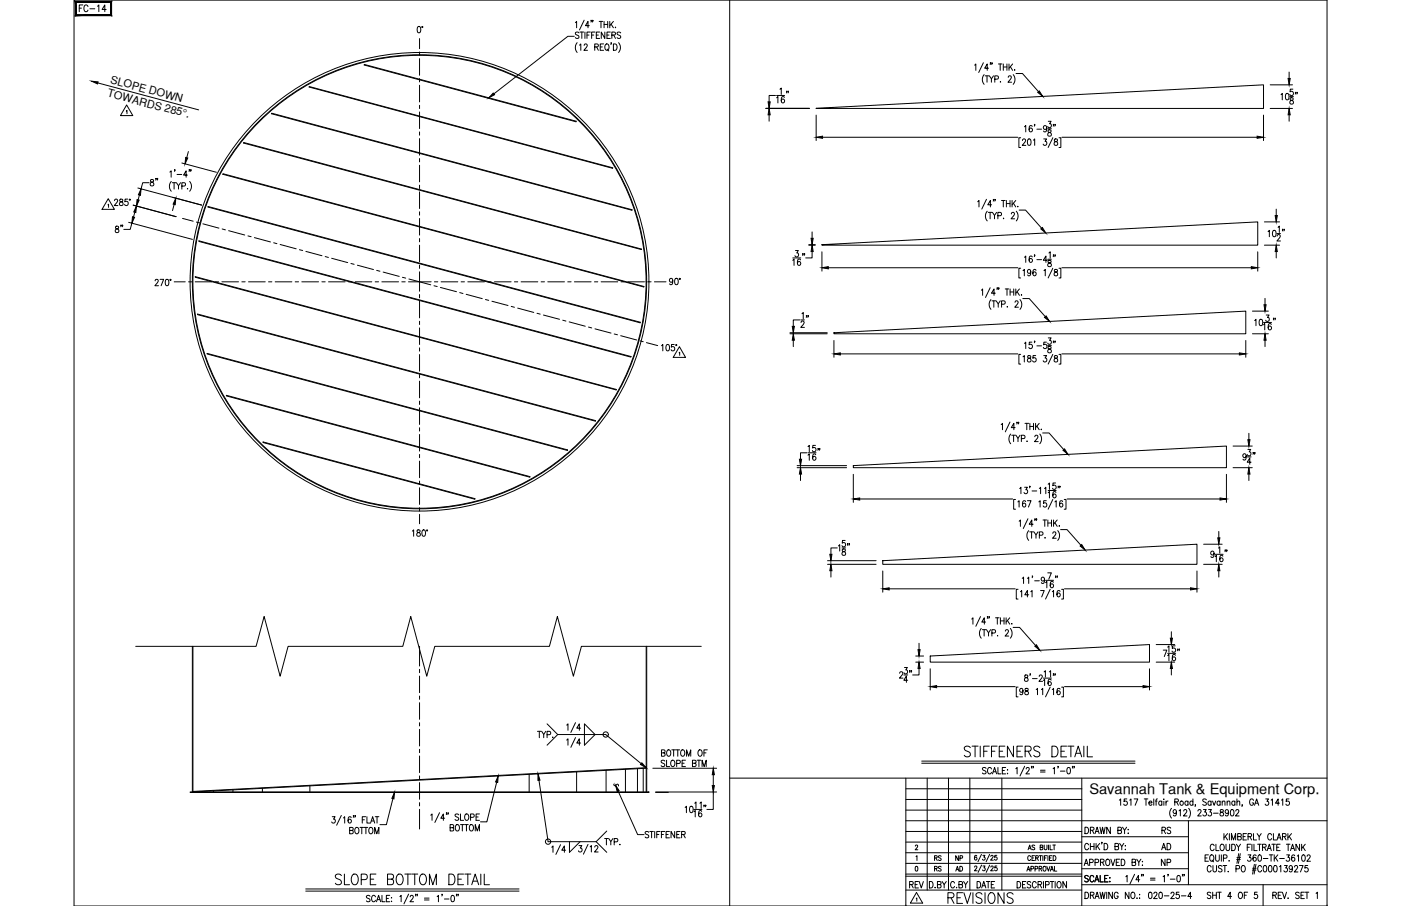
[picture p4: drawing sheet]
<svg xmlns="http://www.w3.org/2000/svg" width="432mm" height="279mm" viewBox="0 0 432 279" stroke-linecap="round" stroke-linejoin="round" font-family="sans-serif">
<defs><g id="words">
<g font-size="6.6">
<text x="296.3" y="234.6">STIFFENERS DETAIL</text>
<text x="102.3" y="274.1">SLOPE BOTTOM DETAIL</text>
<text x="291.4" y="279.8">REVISIONS</text>
</g>
<text font-size="6.2" x="169" y="264.6">1/4</text>
<g font-size="5.7">
<text x="34.6" y="73">8&quot;</text>
<text x="250.5" y="102.3" transform="rotate(-90 250.5 102.3)">12&quot;</text>
</g>
<g font-size="5.3">
<text x="23.6" y="4.9">FC-14</text>
<text x="49.7" y="58.6" transform="rotate(-90 49.7 58.6)">8&quot;</text>
<text x="279.4" y="275.2">REV</text>
<text x="353.1" y="278.3">020-25-4</text>
</g>
<g font-size="4.9">
<text x="164.7" y="228.6">TYP.</text>
<text x="357" y="263.2">AD</text>
<text x="357.4" y="258.2">RS</text>
<text x="357" y="268.1">NP</text>
</g>
<text font-size="4.5" x="335.7" y="244.9">Savannah Tank &amp; Equipment Corp.</text>
<g font-size="4.4">
<text x="287.2" y="269.9">RS</text>
<text x="287.2" y="266.7">RS</text>
<text x="293.5" y="266.7">NP</text>
<text x="293.9" y="269.9">AD</text>
</g>
<text font-size="3.5" x="188.4" y="243.8">~</text>
<g font-size="3.4">
<text x="32.9" y="29.6" transform="rotate(15 32.9 29.6)">TOWARDS 285°.</text>
<text x="33.9" y="25.6" transform="rotate(15 33.9 25.6)">SLOPE DOWN</text>
</g>
</g></defs>
<!-- layer: TEXT -->
<g fill="none" stroke="#000" stroke-width=".31">
<path d="M38.9 34.2l.2-.1v1M39 32.4l1.9 3.2h-3.8zM33.3 63.2l.2-.2v1M33.4 61.3l1.9 3.3h-3.8zM209.3 108.8l.2-.2v1M209.4 106.9l1.9 3.3h-3.8zM334.4 255.1a1.01 1.01 0 0 1 1.1 1 1.01 1.01 0 0 1-1.1 1zM336.1 256.1l.9-.2 .1-.6-1-.2v2M336.6 256.1l.6 1M337.5 257.1l.6-2 .7 2M337.7 256.4h.8M339 255.1l.4 2 .4-2 .4 2 .4-2"/>
<path d="M339.7 259.8h-.2h.2l-.2 .5M342.2 255.1v2l-1.1-2v2M344.5 256.1l1-.2 .1-.6-1.1-.2v2l1.1-.2 .1-.5-.5-.3M345 246.8l.4-.4v1.9M346 255.1l.6 1v1M347.2 255.1l-.6 1M347.3 246.4h-.8l-.1 .8a.61 .61 0 0 1 .9 .1 .61 .61 0 0 1-.1 .8 .61 .61 0 0 1-.8-.1M347.6 257h.2zM347.7 255.8v.1zM348.2 246.8l.4-.4v1.9M349.5 246.4h1.2l-.8 1.9M352.7 246.4h1.1"/>
<path d="M353.2 246.4v1.9M354.1 247.6h.9l-.1-.5a.58 .58 0 0 0-.8 .7 .58 .58 0 0 0 .9 .3M355.6 246.4v1.9M356.1 247h.5M356.7 246.4l-.3 .1-.1 .3v1.5M358.1 247.3l-.2-.2a.58 .58 0 0 0-.8 .6 .58 .58 0 0 0 1 .4M358.1 247v1.3M358.7 246.4v.2zM358.7 247.1v1.2M359.4 247v1.3M360 247l-.4 .1-.2 .5M361.1 249.3a2.24 2.24 0 0 0 0 3"/>
<path d="M362.1 247.3l.9-.1 .1-.6-1-.2v1.9M362.6 250.3l-.1 .3a.54 .54 0 0 1-.8 .1 .54 .54 0 0 1 0-.8 .54 .54 0 0 1 .8 .1l.1 .3a.9 .9 0 0 1-.6 1.3l-.4-.2M362.6 247.3l.6 1M363.4 250l.4-.3v1.9M364.8 250.1l.2-.3 .5-.1 .3 .5-1.1 1.4h1.2M366.1 247.3l-.1-.2a.58 .58 0 0 0-.8 .6 .58 .58 0 0 0 .9 .4M366.1 247v1.3M366.4 249.3a2.31 2.31 0 0 1 0 3M367.7 247.3a.56 .56 0 0 0-.8 0 .56 .56 0 0 0 0 .8 .56 .56 0 0 0 .8 0M367.7 246.4v1.9M368.5 248.3h-.2h.2l-.2 .4M369.2 250.1l.3-.4h.4l.3 .3-1.1 1.6h1.1"/>
<path d="M370.9 249.7h.9l-.5 .7a.6 .6 0 0 1 .5 .9 .6 .6 0 0 1-1.1 0M371.8 246.7l-.4-.3-.7 .3 .2 .4 .9 .7v.3l-.4 .2-.7-.2M372.5 249.7h.9l-.5 .7a.6 .6 0 0 1 .5 1 .6 .6 0 0 1-1.1-.1M373.3 247.3a.56 .56 0 0 0-.8 0 .56 .56 0 0 0 0 .8 .56 .56 0 0 0 .8 0M373.3 247v1.3M373.7 247l.5 1.3 .5-1.3M374 250.8h1.5M376 247.3a.56 .56 0 0 0-.7 0 .56 .56 0 0 0 0 .8 .56 .56 0 0 0 .7 0M376 247v1.3M376.2 249.8v.5a.72 .72 0 0 1 .8 .4 .72 .72 0 0 1-.3 .9 .63 .63 0 0 1-.7-.6 .63 .63 0 0 1 .8-.6l.2-.3v-.3zM376.7 247.4l.4-.4 .4 .1v1.2M376.7 247v1.3"/>
<path d="M377.2 257.1v1.9M377.6 257.9l.8 1.1M378.2 247.4l.4-.4 .4 .1 .1 1.2M378.2 247v1.3M378.4 257.1l-1.2 1.3M378.6 250.3v.3a.54 .54 0 0 1-.8 .1 .54 .54 0 0 1 0-.8 .54 .54 0 0 1 .8 .1v.3a.9 .9 0 0 1-.6 1.3l-.3-.2M378.9 257.1v1.9M379.4 249.8l.3-.1a1.06 1.06 0 0 1 .6 .9 1.06 1.06 0 0 1-.6 1l-.3-.1-.2-.7zM379.5 259v-1.9l.7 1.9 .6-1.9v1.9M380.6 247.3a.56 .56 0 0 0-.8 0 .56 .56 0 0 0 0 .8 .56 .56 0 0 0 .8 0M380.6 247v1.3M380.9 250.1l.1-.3 .5-.1 .3 .5-1 1.4h1.1"/>
<path d="M381.2 247.4l.4-.4 .4 .1 .1 1.2M381.2 246.4v1.9M381.5 258l.9-.1 .1-.7-1-.1v1.9l1-.2 .1-.4-.4-.4M382.9 248.3l-.1 .4M383.1 258h.7M384.2 257.1h-1.1v1.9h1.1M384.7 258l.9-.1 .1-.7-1-.1v1.9M385.2 258l.6 1M386.3 257.1v1.9h1M386.3 246.8a.61 .61 0 0 0-.7-.4 .61 .61 0 0 0-.5 .7v.5a.61 .61 0 0 0 .6 .8 .61 .61 0 0 0 .6-.8h-.4M386.7 248.3l.6-1.9 .6 1.9M386.9 247.7h.8"/>
<path d="M387.5 257.1l.6 .9v1M388.7 257.1l-.6 .9M390.1 246.4h.9l-.5 .7a.6 .6 0 0 1 .5 .9 .6 .6 0 0 1-1.1 0M391.8 246.8l.4-.4v1.9M391.9 257.5a.62 .62 0 0 0-.7-.4 .62 .62 0 0 0-.5 .7v.5a.62 .62 0 0 0 .5 .7 .62 .62 0 0 0 .7-.4M392.5 257.1v1.9h.9M393.6 259l.6-1.9 .7 1.9M393.8 258.4h.8M394.3 247.7h-1.2l.8-1.3v1.9M395 246.8l.4-.4v1.9M395.3 258l.9-.1v-.7l-.9-.1v1.9M395.8 258l.6 1"/>
<path d="M396.9 257.1v1.9M397.3 246.4h-.8l-.1 .8a.61 .61 0 0 1 .9 .1 .61 .61 0 0 1-.1 .8 .61 .61 0 0 1-.9-.1M397.3 257.9l.8 1.1M398.1 257.1l-1.2 1.3M282.1 260.9l.3-.3 .4 .3-.7 1.2h.8M282.2 267.2h.2a.82 .82 0 0 1 .5 .7 .82 .82 0 0 1-.5 .7l-.3-.2zM282.3 264.2l.3-.3v1.5M282.4 277.1l.2-.2v1M282.5 275.2l1.9 3.3h-3.8zM288.2 273.6v.2zM288.9 272.8l1-.1v-.8l-1-.1v2l1.1-.2v-.4l-.4-.4M290.4 271.8l.6 1v1"/>
<path d="M291.7 271.8l-.7 1M294.2 272.3a.62 .62 0 0 0-.7-.5 .62 .62 0 0 0-.5 .8v.5a.62 .62 0 0 0 .5 .7 .62 .62 0 0 0 .7-.5M295.6 272.8l.9-.1 .1-.7-1-.2v2l1-.2 .1-.4-.4-.4M297 271.8l.6 1v1M298.3 271.8l-.7 1M300.4 267.4l.2-.3 .5 .2-.8 1.2h.9M301.1 264l-.1-.2a.73 .73 0 0 0-.8 .6 .73 .73 0 0 0 .5 .9 .42 .42 0 0 0 .4-.6 .42 .42 0 0 0-.7-.2l-.1 .3M301.1 271.8a1 1 0 0 1 1.2 1 1 1 0 0 1-1.2 1zM302.5 263.5l-1.1 2.2M302.5 266.8l-1 2.2M302.6 273.8l.6-2 .6 2M302.9 263.8h.7l-.4 .5a.45 .45 0 0 1 .4 .7 .45 .45 0 0 1-.8 0"/>
<path d="M302.9 267.1h.7l-.3 .5a.44 .44 0 0 1 .3 .7 .44 .44 0 0 1-.8 0M304 271.8h1.1M304.6 271.8v2M305 263.5l-1.1 2.2M305 266.8l-1 2.2M305.4 264.1l.5-.3 .2 .4-.8 1.1h.9M305.4 267.4l.2-.3 .5 .2-.8 1.2h.9M306.6 271.8h-1.1v2M307.2 263.8h-.6v.6a.46 .46 0 0 1 .6 0 .46 .46 0 0 1 0 .7 .46 .46 0 0 1-.7-.1M307.3 267.1h-.6l-.1 .6a.46 .46 0 0 1 .7 0 .46 .46 0 0 1-.1 .7 .46 .46 0 0 1-.7-.1M313.5 271.8a1 1 0 0 1 1.1 1 1 1 0 0 1-1.1 1zM316.2 271.8h-1v2h1"/>
<path d="M316.5 268.6l.5-1.4 .4 1.4M316.7 268.2h.6M316.9 262.1l.5-1.5 .4 1.5M317.1 261.6h.5M317.6 264.2a.46 .46 0 0 0-.5-.3 .46 .46 0 0 0-.3 .5v.4a.46 .46 0 0 0 .3 .6 .46 .46 0 0 0 .5-.4M317.7 272.1l-.4-.3-.7 .3 .1 .5 .9 .5a.48 .48 0 0 1-.3 .7l-.7-.3M317.7 267.9h.8v-.7h-.8v1.4M318.1 264.6h.5M318.9 263.9h-.8v1.5h.8M318.9 260.8l-.3-.2-.5 .2 .1 .4 .7 .4-.3 .5-.5-.2M319 267.9h.7v-.7h-.7v1.4M319.2 264.6l.7-.1v-.6h-.7v1.5"/>
<path d="M319.4 272.3a.62 .62 0 0 0-.8-.5 .62 .62 0 0 0-.4 .8v.5a.62 .62 0 0 0 .4 .7 .62 .62 0 0 0 .8-.5M319.6 264.6l.4 .8M319.9 272.8l1-.1 .1-.7-1.1-.2v2M320.3 267.9l.7-.1v-.6h-.7v1.4M320.3 263.9h.8M320.5 272.8l.6 1M320.6 261.3l.7-.1 .1-.5-.8-.1v1.5l.8-.2v-.5l-.3-.1M320.7 267.9l.4 .7M320.7 263.9v1.5M321.4 263.9v1.5M321.6 271.8v2M321.7 267.2a.68 .68 0 0 1 .7 .7 .68 .68 0 0 1-.7 .7l-.2-.5z"/>
<path d="M321.8 260.6v1l.4 .5 .4-.2 .1-1.3M321.9 264.6h.5M322.2 272.9l1-.1v-.9l-1-.1v2M322.6 267.2l.5 1.4 .5-1.4M322.7 263.9h-.8v1.5M323 263.9v1.5M323.2 260.6v1.5M323.5 264.6h.4M323.6 260.6v1.5h.8M323.7 271.8h1.1M323.7 268.6l.5-1.4 .5 1.4M323.9 268.2h.6"/>
<path d="M324.2 263.9h-.7v1.5h.7M324.3 271.8v2M324.5 260.6h.8M324.6 263.9a.75 .75 0 0 1 .9 .7 .75 .75 0 0 1-.9 .8zM324.9 260.6v1.5M325 267.2v1.4h.7M325.2 271.8v2M326.1 271.9l.1-.1a1.01 1.01 0 0 1 .9 1 1.01 1.01 0 0 1-.9 1 1.27 1.27 0 0 1-.1-1.9zM328.7 271.8v2l-1.1-2v2M334.2 266.9l.6-1.9 .6 1.9M334.4 275.1a1 1 0 0 1 1.1 1 1 1 0 0 1-1.1 1zM334.4 266.3h.8"/>
<path d="M335.4 270.3l-.4-.3-.7 .3 .2 .4 .9 .7v.3l-.4 .3-.7-.3M335.5 260.6a.62 .62 0 0 0-.7-.5 .62 .62 0 0 0-.5 .8v.4a.62 .62 0 0 0 .5 .8 .62 .62 0 0 0 .7-.5M335.8 266l1-.1 .1-.7-1.1-.2v1.9M336.1 276.1l.9-.1 .1-.7-1-.2v2M336.1 260.1v2M336.1 261h1.1M336.6 276.1l.6 1M337.1 270.5a.61 .61 0 0 0-.7-.5 .61 .61 0 0 0-.5 .7v.5a.61 .61 0 0 0 .5 .8 .61 .61 0 0 0 .7-.5M337.2 260.1v2M337.4 272l.7-2 .6 2M337.5 266l1-.1v-.7l-1-.2v1.9M337.5 277.1l.6-2 .7 2"/>
<path d="M337.7 271.3h.8M337.7 276.5h.8M337.8 260.1v2M338.2 260.9l.7 1.2M338.9 260.1l-1.1 1.3M339 275.1l.4 2 .4-2 .4 2 .4-2M339.1 270v2h1M339.2 265.9l.9-.1v-.7l-.9-.1v1.9M339.7 265.9l.6 1M340.3 260.1a1 1 0 0 1 1.1 1 1 1 0 0 1-1.1 1zM340.5 270.9h.6M341.1 265.1l.1-.1a1 1 0 0 1 .9 .9 1 1 0 0 1-.9 1 1.26 1.26 0 0 1-.1-1.8z"/>
<path d="M341.1 275.1v2M341.5 270h-1v2h1M342 271.9h.1zM342.1 270.6v.2zM342.4 265l.6 1.9 .6-1.9M342.9 275.1v2l-1.2-2v2M343.6 261l1-.1v-.7l-1-.1v2l1.1-.2 .1-.5-.4-.4M344 265.9h.7M344.6 275.6a.62 .62 0 0 0-.7-.5 .62 .62 0 0 0-.5 .8v.5a.62 .62 0 0 0 .6 .7 .62 .62 0 0 0 .6-.7h-.4M345.1 265h-1.1v1.9h1.1M345.1 260.1l.6 .9v1.1M345.6 265a1 1 0 0 1 1.1 .9 1 1 0 0 1-1.1 1z"/>
<path d="M346.4 260.1l-.7 .9M346.8 260.8v.1zM346.8 261.9v.2zM347 270.4l.4-.4v2M348 275.1v2l-1.2-2v2M348.8 275.2l.2-.1a1 1 0 0 1 .8 1 1 1 0 0 1-.8 1 1.29 1.29 0 0 1-.2-1.9zM348.9 265.9l1-.1v-.7l-1-.1v1.9l1-.1 .1-.5-.4-.4M349.7 269.6l-1.4 3M350.4 265l.6 .9v1M350.4 277h.1zM351.2 275.8h.1M351.2 276.9h.1"/>
<path d="M351.3 271.3h-1.2l.8-1.3v2M351.6 265l-.6 .9M351.9 269.7h-.1h.1l-.1 .5M352 266.8h.2zM352.1 265.6v.2zM352.4 269.7l-.1 .5M354.6 270.8h1.4M354.6 271.4h1.4M358.5 270.4l.4-.4v2M360.1 269.7l-.2 .5M360.7 271.1h1.4M362.9 270.1l.3-.1a1.09 1.09 0 0 1 .6 1 1.09 1.09 0 0 1-.6 1 1.43 1.43 0 0 1-.3-1.9z"/>
<path d="M364.5 269.7l-.1 .5M365 269.7h-.2h.2l-.2 .5M371.4 264.6h.6M372.4 263.6h-1v2h1M373 263.9l.3-.3a1 1 0 0 1 .8 1 1 1 0 0 1-.8 1l-.4-.7zM373.2 275.4l-.4-.3-.7 .3 .1 .5 .9 .5a.48 .48 0 0 1-.3 .7l-.7-.3M373.3 267.4a.61 .61 0 0 0-.8-.5 .61 .61 0 0 0-.4 .8v.4a.61 .61 0 0 0 .4 .8 .61 .61 0 0 0 .8-.5M373.5 265.2l.5 .6M373.8 276.1h1.1M373.8 275.1v2M373.8 266.9l.1 1.7 .4 .3 .6-.3v-1.7M374.2 260.8a.62 .62 0 0 0-.7-.4 .62 .62 0 0 0-.5 .7v.5a.62 .62 0 0 0 .5 .7 .62 .62 0 0 0 .7-.4"/>
<path d="M374.7 263.6v1.4l.5 .6 .5-.3 .1-1.7M374.8 260.4v1.9h.9M374.9 275.1v2M375.3 275.1h1.1M375.8 275.1v2M376.3 260.4h.2a1 1 0 0 1 .8 .9 1 1 0 0 1-.8 1 1.26 1.26 0 0 1-.2-1.9zM376.4 263.6v2M376.6 267.2l-.4-.3-.5 .1v.7l.8 .4 .1 .5-.4 .3-.7-.3M377 266.9h1.1M377.1 264.7l.9-.1v-.9l-.9-.1v2M377.5 266.9v2M377.9 260.4v1.3l.5 .6 .5-.3 .1-1.6"/>
<path d="M378.5 268.8h.1zM378.8 265.4v.2zM379.6 276.5h-1.2l.8-1.4v2M379.6 260.4a1 1 0 0 1 1.2 .9 1 1 0 0 1-1.2 1zM380.9 267.9h1v-.9l-1-.1v2M381.1 260.4l.6 .9v1M381.1 265h1.2M381.2 264.5h1.1M381.8 263.2l-.6 3.1M382 275.2l.1-.1a1 1 0 0 1 .9 1 1 1 0 0 1-.9 1 1.27 1.27 0 0 1-.1-1.9zM382.3 263.2l-.6 3.1M382.3 260.4l-.6 .9"/>
<path d="M382.9 267l.1-.1a1.01 1.01 0 0 1 .8 1 1.01 1.01 0 0 1-.8 1 1.29 1.29 0 0 1-.1-1.9zM383.5 276.1h.6M384.4 261.3h.7M384.5 275.1h-1v2M384.7 263.6h.8l-.4 .8a.6 .6 0 0 1 .4 .9 .6 .6 0 0 1-1-.1M385.4 260.4h-1v1.9M385.8 260.4v1.9M386 268.3h1.1M386.1 267.8h1.1M386.5 260.4v1.9h1M386.6 266.6l-.5 3M387.1 266.6l-.6 3"/>
<path d="M387.1 263.9l-.3-.3a1.09 1.09 0 0 0-.6 1 1.09 1.09 0 0 0 .5 1 .56 .56 0 0 0 .6-.5 .56 .56 0 0 0-.5-.6 .56 .56 0 0 0-.6 .4M387.5 275.1h-.8l-.1 .9a.61 .61 0 0 1 .9 0 .61 .61 0 0 1-.1 .9 .61 .61 0 0 1-.9-.2M387.6 260.4h1.1M387.9 263.7l.3-.1a1.07 1.07 0 0 1 .6 1 1.07 1.07 0 0 1-.6 1 1.38 1.38 0 0 1-.3-1.9zM388.2 260.4v1.9M388.9 267.4a.62 .62 0 0 0-.8-.5 .62 .62 0 0 0-.5 .8v.4a.62 .62 0 0 0 .5 .8 .62 .62 0 0 0 .8-.5M389.1 261.3l1-.1 .1-.7-1.1-.1v1.9M389.4 264.8h1.4M389.6 267l.2-.1a1.09 1.09 0 0 1 .7 1 1.09 1.09 0 0 1-.7 1l-.4-.4-.1-.4zM389.7 261.3l.5 1M390.6 262.3l.6-1.9 .6 1.9M390.8 261.7h.8"/>
<path d="M391.2 267l.2-.1a1.08 1.08 0 0 1 .7 1 1.08 1.08 0 0 1-.7 1l-.5-.8zM391.2 263.6h1.1M391.8 263.6v2M392 260.4h1.1M392.3 276.1l1-.1v-.8l-1-.1v2M392.6 260.4v1.9M392.7 263.6v2M392.7 267l.3-.1a1.09 1.09 0 0 1 .6 1 1.09 1.09 0 0 1-.6 1l-.3-.1-.2-.7zM392.9 276.1l.5 1M393.1 264.5l.7 1.1M393.5 261.3h.6M393.8 263.6l-1.1 1.3"/>
<path d="M394 276.1h.6M394.4 267.3l.4-.4v2M394.4 264.8h1.4M394.5 260.4h-1v1.9h1M395 275.1h-1v2h1M395.2 275.1l.7 2 .6-2M395.9 266.9h.8l-.4 .8a.6 .6 0 0 1 .5 .9 .6 .6 0 0 1-1.1-.1M396.5 260.4h1.1M396.6 263.6h.8l-.5 .8a.6 .6 0 0 1 .5 .9 .6 .6 0 0 1-1-.1M396.9 277h.2zM397 260.4v1.9M397.7 262.3l.7-1.9 .6 1.9"/>
<path d="M398 261.7h.8M398.3 267.6l-.2 .5a.55 .55 0 0 1-.7-.2 .55 .55 0 0 1 .1-.8 .55 .55 0 0 1 .8 .1v.4a.93 .93 0 0 1-.6 1.3l-.3-.3M399 267.4l.3-.5h.3l.3 .4-.2 .6-.8 1h1.1M399 263.9l-.3-.3a1.1 1.1 0 0 0-.6 1 1.1 1.1 0 0 0 .5 1 .56 .56 0 0 0 .6-.5 .56 .56 0 0 0-.5-.6 .56 .56 0 0 0-.6 .4M399.8 264l.4-.4v2M400.4 275.4l-.4-.3-.7 .3 .1 .4 1 .7v.3l-.4 .3-.7-.3M400.5 266.9h1.1l-.8 2M400.5 260.4v1.9l-1.1-1.9v1.9M401 276.1h.6M401.2 260.4v1.9M401.4 263.7l.3-.1a1.07 1.07 0 0 1 .6 1 1.07 1.07 0 0 1-.6 1 1.35 1.35 0 0 1-.3-1.9zM401.6 261.2l.7 1.1"/>
<path d="M402 275.1h-1v2h1M402.3 275.1h1.1M402.3 260.4l-1.1 1.3M402.8 275.1v2M402.9 264.1l.1-.4 .5-.1 .3 .6-1 1.4h1.1M403.1 266.9h-.8l-.1 .9a.62 .62 0 0 1 .9 0 .62 .62 0 0 1-.1 .9 .62 .62 0 0 1-.9-.2M405.6 275.5l.4-.4v2"/>
<circle cx="364.2" cy="247.6" r=".62"/>
</g>
<!-- layer: 0 -->
<g fill="none" stroke="#000" stroke-width=".31">
<path d="M22.8 0h386.2v279.4h-386.2zM224.9 0v279.4M224.9 240h184.1M279.2 240v39.4M285.8 240v34.5M292.3 240v34.5M298.9 240v34.5M308.8 240v34.5M333.4 240v39.4M279.2 253.1h129.8M279.2 259.7h54.2M279.2 256.4h54.2"/>
<path d="M279.2 249.8h54.2M279.2 246.5h54.2M279.2 243.2h54.2M333.4 258h32.9M366.3 253.1v19.7M279.2 266.3h54.2M279.2 274.5h54.2M279.2 269.6h54.2M279.2 270.2h54.2M279.2 263h87.1M333.4 272.8h75.6M333.4 267.9h32.9"/>
<path d="M389.3 272.8v6.6"/>
</g>
<!-- layer: SHOP TAG -->
<path d="M279.2 279.4h.1M409 279.4h.1" fill="none" stroke="#000" stroke-width=".31"/>
<!-- layer: TEXT -->
<path d="M23.2 .4l.3 4.1v-3.7zM23.2 .4l.3 4.1-.3 .3zM23.5 4.5l-.3 .3 10.9-.3zM23.2 4.8l10.9-.3 .3 .3zM34.1 .8v3.7l.3 .3zM34.1 .8l.3-.4v4.4zM23.5 .8h10.6l.3-.4zM23.2 .4h11.2l-10.9 .4z" fill="#000" stroke="#000" stroke-width=".31"/>
<!-- layer: SHELL -->
<g fill="none" stroke="#000" stroke-width=".31">
<path d="M59.3 199.3v44.9M59.5 199.3v44.9M199.2 199.3v44.9M199.3 199.3v44.9M58.6 244.2l141.4 .2zM59.5 244.1l139.6-7.4 .1 .2-139.7 7.3z"/>
<circle cx="129.3" cy="86.9" r="70.7"/>
<circle cx="129.3" cy="86.9" r="70"/>
<circle cx="129.3" cy="86.9" r="69.8"/>
</g>
<!-- layer: CENTER -->
<g fill="none" stroke="#000" stroke-width=".31">
<path d="M129.3 11.9v3.1M129.3 16v1.1M129.3 18.1v5.1M129.3 24.2v1.1M129.3 26.3v5.1M129.3 32.5v1M129.3 34.5v5.1M129.3 40.7v1M129.3 42.7v5.2M129.3 48.9v1M129.3 50.9v5.2M129.3 57.1v1"/>
<path d="M129.3 59.2v5.1M56.3 67.4l3.2 .8M60.5 68.5l1 .2M62.5 69l5 1.4M68.5 70.6l1 .3M70.5 71.1l4.9 1.4M76.4 72.7l1 .3M78.4 73.3l5 1.3M84.3 74.9l1 .2M86.3 75.4l5 1.3M92.3 77l1 .3M94.3 77.5l4.9 1.4"/>
<path d="M100.2 79.1l1 .3M102.2 79.7l5 1.3M129.3 65.3v1.1M129.3 67.4v5.1M129.3 73.6v1M129.3 75.6v5.1M53.7 86.9h3.4M58.1 86.9h1M60.2 86.9h5.1M66.3 86.9h1.1M68.4 86.9h5.1M74.5 86.9h1.1"/>
<path d="M76.6 86.9h5.1M82.8 86.9h1M84.8 86.9h5.2M91 86.9h1M93 86.9h5.2M99.2 86.9h1M101.3 86.9h5.1M107.4 86.9h1M108.2 81.3l1 .2M109.5 86.9h5.1M110.2 81.8l4.9 1.3M115.6 86.9h1.1"/>
<path d="M116.1 83.4l1 .3M117.7 86.9h5.1M118.1 83.9l4.9 1.3M123.8 86.9h1.1M124 85.5l1 .3M125.9 86.9h7M126 86l6.8 1.8M129.3 81.8v1M129.3 83.8v6M129.3 90.8v1.1M129.3 92.9v5.1M129.3 99.1v1"/>
<path d="M133.8 88.1l.9 .3M133.9 86.9h1M135.7 88.6l5 1.4M136 86.9h5.1M141.7 90.2l1 .3M142.1 86.9h1.1M143.7 90.8l4.9 1.3M144.2 86.9h5.1M149.6 92.4l1 .2M150.3 86.9h1.1M151.6 92.9l5 1.3M152.4 86.9h5.1"/>
<path d="M157.6 94.5l1 .3M158.6 86.9h1M159.6 95l4.9 1.4M160.6 86.9h5.2M165.5 96.6l1 .3M166.8 86.9h1M167.5 97.2l4.9 1.3M168.8 86.9h5.2M173.4 98.7l1 .3M175 86.9h1M175.4 99.3l5 1.3M177 86.9h5.2"/>
<path d="M183.2 86.9h1M185.3 86.9h5.1M191.4 86.9h1M193.5 86.9h5.1M199.6 86.9h1.1M201.7 86.9h3.6M129.3 101.1v5.1M129.3 107.3v1M129.3 109.3v5.2M129.3 115.5v1M129.3 117.5v5.2M181.4 100.9l1 .2"/>
<path d="M183.4 101.4l4.9 1.3M189.3 103l1 .3M191.3 103.5l5 1.4M197.3 105.1l.9 .3M199.2 105.7l3.5 .9M129.3 123.7v1M129.3 125.8v5.1M129.3 131.9v1M129.3 134v5.1M129.3 140.1v1.1M129.3 142.2v5.1M129.3 148.4v1"/>
<path d="M129.3 150.4v5.2M129.3 156.6v1M129.3 158.6v2.9M129.3 199.3v6.1M129.3 206.4v1.1M129.3 208.5v5.1M129.3 214.7v1M129.3 216.7v5.1M129.3 222.9v1M129.3 224.9v5.2M129.3 231.1v1M129.3 233.1v5.2"/>
<path d="M129.3 239.3v1M129.3 241.3v5.2M129.3 247.5v1M129.3 249.6v6.1"/>
</g>
<!-- layer: DIM -->
<g fill="none" stroke="#000" stroke-width=".31">
<path d="M128.8 8.3l.3-.2a1.07 1.07 0 0 1 .6 1 1.07 1.07 0 0 1-.6 1l-.3-.1-.2-.7zM177 11.2h-2l-22.8 17.8M177.3 7l.4-.4v2M177.9 13.2a2.3 2.3 0 0 0 0 3M178.4 10.2l-.4-.3-.7 .3 .2 .4 .8 .4 .1 .3v.3l-.4 .3-.7-.3M178.6 13.9l.4-.4v2M178.8 9.9h1.1M179.3 9.9v2M180 14l.2-.3 .5-.2 .3 .6-1 1.4h1.1M180 6.2l-1.4 3M180.3 9.9v2M180.9 10.8h.6"/>
<path d="M181.6 7.9h-1.2l.8-1.3v2M181.9 9.9h-1v2M182.3 6.3l-.2 .5M182.4 10.8h.6M182.8 6.3h-.2h.2l-.2 .5M183.3 14.5l1-.1v-.7l-1-.2v2M183.4 9.9h-1v2M183.8 10.8h.6M183.9 14.5l.5 1M184.7 6.6h1.1M184.8 9.9h-1v2h1M185 14.5h.6"/>
<path d="M185.2 6.6v2M186 13.5h-1v2h1M186.2 6.6v2M186.2 7.5h1.1M186.4 9.9v2l-1.1-2v2M186.8 13.7l.1-.2a1 1 0 0 1 .8 1 1 1 0 0 1-.8 1 1.22 1.22 0 0 1-.1-1.8zM187.1 10.8h.6M187.1 15.2l.5 .5M187.3 6.6v2M187.9 6.6v2M188.1 9.9h-1v2h1M188.3 7.5l.8 1.1"/>
<path d="M188.4 13.3h-.1h.1l-.1 .4M188.6 10.8l.9-.1v-.7l-.9-.1v2M189.1 13.5a1 1 0 0 1 1.1 1 1 1 0 0 1-1.1 1zM189.1 6.6l-1.2 1.3M189.1 10.8l.6 1.1M189.7 8.4v.2zM190.6 13.2a2.24 2.24 0 0 1 0 3M191.3 10.2l-.4-.3-.6 .1v.6l.8 .4 .2 .6-.4 .3-.7-.3M303.1 19.3l-1.5 3.1M305.3 19.4l-.1 .5M305.8 19.4l-.2 .5M307.7 19.7h1.1"/>
<path d="M308.3 19.7v2M309.2 19.7v2M310.3 19.7v2M311 19.7v2M312.1 19.7l-1.1 1.3M30.1 25.6l31.1 8.3M236 33.4h13.5M237 35.4v2M239 29.4h-2v2M239.4 30.2l.4-.4v2M239.4 29.4h2.4M240.4 27.5l.4-.3v1.9"/>
<path d="M241.7 30.1l-.4-.3a1.14 1.14 0 0 0 0 2 .57 .57 0 0 0 .5-.9 .57 .57 0 0 0-.9-.1l-.1 .3M242.5 28.2h-.1h.1l-.1 .5M243 28.2l-.1 .5M251.5 35.5v7.8M300.4 20.1l.4-.4v2M303.3 23a2.3 2.3 0 0 0 0 3M303.6 23.4h1.2M304.2 23.4v2M304.7 21h-1.2l.8-1.3v2M304.9 23.4l.7 .9v1.1M306.2 23.4l-.6 .9M306.6 24.4l1-.1v-.7l-1-.2v2"/>
<path d="M308.4 25.2h.1M309.2 20.7h1.1M310.7 23.9l.4-.5 .5 .1 .1 .2-.2 .7-.8 1h1.1M311.4 20.6l.7 1.1M312.3 23a2.3 2.3 0 0 1 0 3M312.7 21.6h.1zM313.1 22.7h2l5 5.6M315.7 39.1l.4-.4v2M318.1 39l-.3-.3a1.11 1.11 0 0 0-.1 2 .55 .55 0 0 0 .6-.5 .55 .55 0 0 0-.5-.6 .55 .55 0 0 0-.6 .4M318.9 38.4h-.1h.1l-.1 .5M319.6 39.8h1.4M322.6 39.4a.53 .53 0 0 1-.6 .5 .53 .53 0 0 1-.4-.6l.5-.6a1.08 1.08 0 0 1 .5 1 1.08 1.08 0 0 1-.6 1l-.4-.3"/>
<path d="M322.9 39.7h1.1M323.1 37.4h.9l-.5 .8a.59 .59 0 0 1 .5 .9 .59 .59 0 0 1-1.1-.1M324.8 38.4h-.2h.2l-.2 .5M325.2 38.4h-.1h.1l-.1 .5M389.4 35.5v7.8M391.5 26.2h6.9M391.5 33.4h6.9M394.8 29.2l.4-.4v2M396.4 28.9l.2-.1a1.09 1.09 0 0 1 .7 1 1.09 1.09 0 0 1-.7 1 1.43 1.43 0 0 1-.2-1.9zM397.3 22.2v2M397.3 35.4v2M397.5 29.8h1.2"/>
<path d="M397.7 30.2v.6a.72 .72 0 0 1 .8 .4 .72 .72 0 0 1-.2 .9 .64 .64 0 0 1-.8-.6 .64 .64 0 0 1 .8-.6l.3-.3-.1-.4zM398.5 27.5h-.8l-.1 .8a.62 .62 0 0 1 .9 .1 .62 .62 0 0 1-.1 .9 .62 .62 0 0 1-.9-.2M399.4 28.5h-.2h.2l-.2 .5M399.8 28.5l-.1 .5M42.5 58l19.6 5.2M46 56.3h-2l-.5 2M52.3 53.1l.4-.4v2M52.8 56a2.24 2.24 0 0 0 0 3M53.1 56.3h1.1M53.7 56.3v2M53.9 52.4l-.1 .5M54.4 56.3l.6 1v1"/>
<path d="M54.6 53.8h1.4M55.6 56.3l-.6 1M56 57.4l1-.1 .2-.3-.2-.6-1-.1v2M56 50.3l10.7 2.8M57.8 54h-1.2l.8-1.3v2M57.8 58.1v.2zM58.1 46.7l-.5 1.9M58.4 52.4l-.1 .5M58.4 56a2.24 2.24 0 0 1 0 3M58.9 52.4l-.2 .5M253.5 42.3h60.2M314.6 42.5h-.6v3h.6"/>
<path d="M315.1 43.3l.4-.5h.3l.3 .4-1 1.6h1.1M316.9 42.9l.2-.1a1.09 1.09 0 0 1 .7 1 1.09 1.09 0 0 1-.7 1l-.2-.1-.2-.7zM318.5 43.2l.4-.4v2M321.7 42.8h.9l-.5 .8a.6 .6 0 0 1 .5 .9 .6 .6 0 0 1-1.1 0M323.1 40.1v.6a.72 .72 0 0 1 .8 .4 .72 .72 0 0 1-.3 .9 .63 .63 0 0 1-.7-.7 .63 .63 0 0 1 .8-.5l.3-.3-.1-.4zM324.5 42.5l-1.5 3M325 42.9v.6a.73 .73 0 0 1 .9 .4 .73 .73 0 0 1-.3 .9 .64 .64 0 0 1-.8-.6 .64 .64 0 0 1 .9-.6l.2-.3-.1-.4zM326.4 42.5h.6v3h-.6M327.3 42.3h60.2M35.3 61.9l.3-.5h.3l.4 .4-.3 .6-.8 1h1.1M37 61.5v.6a.72 .72 0 0 1 .8 .4 .72 .72 0 0 1-.3 .9 .64 .64 0 0 1-.7-.7 .64 .64 0 0 1 .8-.5l.2-.3v-.4zM39.4 61.4h-.8l-.1 .9a.61 .61 0 0 1 .9 0 .61 .61 0 0 1-.1 .9 .61 .61 0 0 1-.9-.2"/>
<path d="M39.6 68.6l19.7 5.2M41.1 63.3l13.2 3.5M41.6 65.4l-.5 1.5M43 60.2l-.4 1.4M53.7 63l-.5 1.9M244.3 79.5h2.5M245.2 77.3h.8l-.4 .7a.6 .6 0 0 1 .5 .9 .6 .6 0 0 1-1.1-.1M247.5 78.3h-.1h.1l-.1 .5M248 78.3h-.2h.2l-.2 .5M249.3 75.6h2M249.3 75.5h2M250.3 77.6v1.9h-2"/>
<path d="M250.3 71.5v2M253.3 77.7v5.9M301.3 62.2l.4-.4v2M304 61.5l-1.4 3M304.3 65.1a2.3 2.3 0 0 0 0 3M304.6 65.5h1.1M305.2 65.5v2M305.6 63.2h-1.2l.8-1.4v2M305.9 65.5l.6 .9v1.1M306.3 61.6h-.2h.2l-.2 .4M306.7 61.6l-.1 .4M307.1 65.5l-.6 .9"/>
<path d="M307.6 66.5l.9-.1 .1-.7-1-.2v2M308.7 61.8h1.1M309.2 67.4h.2zM309.2 61.8v2M310.2 61.8v2M310.2 62.8h1.1M311.3 61.8v2M311.7 66l.3-.5h.3l.4 .4-.3 .6-.8 1h1.1M311.9 61.8v2M312.3 62.7l.8 1.1M313.1 61.8l-1.2 1.4M313.2 65.1a2.3 2.3 0 0 1 0 3"/>
<path d="M313.7 63.6v.2zM314.1 64.8h2l4.9 5.6M315.7 79.3l.4-.3v1.9M318.1 79.2l-.3-.2a1.11 1.11 0 0 0-.1 1.9 .55 .55 0 0 0 .6-.5 .55 .55 0 0 0-.5-.6 .55 .55 0 0 0-.6 .5M318.9 78.7h-.1h.1l-.1 .4M322.9 79.9h1.1M323.3 78l.4-.4v2M324.8 78.7h-.2h.2l-.2 .4M325.2 78.7h-.1h.1l-.1 .4M387.6 77.7v5.9M389.7 75.6h4.7M389.7 68.4h4.7"/>
<path d="M390.8 71.4l.4-.4v2M392.4 71.1h.7l.1 .3v1.2l-.4 .4-.5-.4-.1-.7zM393.3 64.5v2M393.3 77.6v1.9M393.6 72h1.1M393.6 72.8l.3-.5 .5 .1 .2 .3-1 1.6h1.1M393.9 70.1l.4-.4v2M395.4 70.8l-.2 .4M395.9 70.8h-.2h.2l-.2 .4M47.8 86.6l.3-.5 .5 .1 .2 .3-.3 .7-.8 .9h1.2M49.3 86.1h1.1l-.7 2M51.2 86.2l.4-.1a1.14 1.14 0 0 1-.2 2l-.2-.1-.3-.7z"/>
<path d="M207.3 86.5a.53 .53 0 0 1-.5 .6 .53 .53 0 0 1-.5-.7l.5-.6a1.08 1.08 0 0 1 .6 1 1.08 1.08 0 0 1-.7 1l-.3-.3M208.2 85.9l.2-.1a1.06 1.06 0 0 1 .7 1 1.06 1.06 0 0 1-.7 1l-.2-.1-.3-.7zM244.3 80.3l.4-.4v2M246.7 80.2l-.4-.3a1.13 1.13 0 0 0 0 2 .55 .55 0 0 0 .6-.6 .55 .55 0 0 0-.5-.6 .55 .55 0 0 0-.6 .5M255.3 82.6h58.4M302.5 89.5l.4-.4v2M305.2 88.7l-1.5 3M305.4 92.4a2.3 2.3 0 0 0 0 3M305.7 92.8h1.2M306.3 92.8v1.9M306.8 90.4h-1.2l.8-1.3v2M307 92.8l.7 .9v1"/>
<path d="M307.4 88.8l-.1 .5M307.9 88.8l-.2 .5M308.3 92.8l-.6 .9M308.7 93.8l1-.2-.1-.7-.9-.1v1.9M309.8 89.1h1.1M310.4 89.1v2M310.5 94.6v.1zM311.3 89.1v2M311.3 90h1.1M312.4 89.1v2M312.8 93.2l.2-.3 .5-.1 .3 .5-1 1.4h1.1M313.1 89.1v2"/>
<path d="M313.5 90l.7 1.1M314.2 89.1l-1.1 1.3M314.4 92.4a2.3 2.3 0 0 1 0 3M314.6 82.7h-.6v3h.6M314.8 90.9v.2zM315.2 92.1h2l5 5.5M315.3 83.5l.4-.4v2M317.7 83.7l-.2 .5a.55 .55 0 0 1-.8-.2 .55 .55 0 0 1 .2-.7 .55 .55 0 0 1 .7 .1l.1 .3a.96 .96 0 0 1-.6 1.4l-.4-.3M319.3 83.4l-.3-.3a1.11 1.11 0 0 0-.7 1 1.11 1.11 0 0 0 .6 1 .57 .57 0 0 0 .6-.6 .57 .57 0 0 0-.6-.6 .57 .57 0 0 0-.6 .5M319.6 80.1h1.4M321.8 83.5l.4-.4v2M322.8 80.3h-1.2l.8-1.3v1.9"/>
<path d="M323.1 80.4v.5a.72 .72 0 0 1 .8 .4 .72 .72 0 0 1-.3 .9 .63 .63 0 0 1-.7-.6 .63 .63 0 0 1 .8-.6l.3-.2-.1-.4zM324.5 82.7l-1.5 3M325 83.2v.5a.73 .73 0 0 1 .9 .5 .73 .73 0 0 1-.3 .9 .64 .64 0 0 1-.8-.7 .64 .64 0 0 1 .9-.6l.2-.2-.1-.4zM326.4 82.7h.6v3h-.6M327.3 82.6h58.4M386 95.9h4.9M386.7 98.8l.4-.3v1.9M388.3 98.6h.6l.2 .2v1.3l-.4 .3-.6-.3zM389.4 99.4h2.5M389.9 92v2M390.2 97.2h.9l-.4 .7a.6 .6 0 0 1 .5 .9 .6 .6 0 0 1-1.1-.1M392.6 98.2l-.1 .5"/>
<path d="M393.1 98.2l-.2 .5M203.9 106.6l.4-.4v2M205.5 106.3h.6l.2 .3v1.2l-.4 .4-.6-.4-.1-.7zM207.8 106.2h-.8l-.1 .9a.62 .62 0 0 1 .9 0 .62 .62 0 0 1-.1 .9 .62 .62 0 0 1-.9-.2M243.5 102.9h11.5M243.5 102.6h11.5M244.5 104.9v2M257 105v5.2M259 109.1h54.7M314.6 109.3h-.6v3h.6M315.3 110l.4-.3v1.9M315.7 105.9l.4-.4v2"/>
<path d="M316.8 109.7v.6a.72 .72 0 0 1 .9 .4 .72 .72 0 0 1-.3 .9 .64 .64 0 0 1-.8-.6 .64 .64 0 0 1 .9-.6l.2-.3-.1-.4zM318.1 105.5h-.9v.9a.62 .62 0 0 1 .9 0 .62 .62 0 0 1-.1 .9 .62 .62 0 0 1-.9-.2M318.9 105.2h-.1h.1l-.1 .5M319.2 109.7h-.8l-.1 .8a.61 .61 0 0 1 .9 0 .61 .61 0 0 1-.1 .9 .61 .61 0 0 1-.8-.1M319.6 106.7h1.4M321.7 109.7h.9l-.5 .7a.6 .6 0 0 1 .5 .9 .6 .6 0 0 1-1.1 0M322.5 105.5h-.8l-.1 .9a.62 .62 0 0 1 1 0 .62 .62 0 0 1-.1 .9 .62 .62 0 0 1-.9-.2M322.9 106.5h1.1M323.1 104.2h.9l-.5 .8a.6 .6 0 0 1 .5 .9 .6 .6 0 0 1-1.1-.1M323.1 106.9v.6a.72 .72 0 0 1 .8 .4 .72 .72 0 0 1-.3 .9 .64 .64 0 0 1-.7-.7 .64 .64 0 0 1 .8-.5l.3-.3-.1-.4zM324.5 109.3l-1.5 3M324.8 105.2h-.2h.2l-.2 .5"/>
<path d="M325 109.7v.6a.72 .72 0 0 1 .9 .4 .72 .72 0 0 1-.3 .9 .64 .64 0 0 1-.8-.6 .64 .64 0 0 1 .9-.6l.2-.3-.1-.4zM325.2 105.2h-.1h.1l-.1 .5M326.4 109.3h.6v3h-.6M327.3 109.1h54.7M384 105v5.2M386 102.9h4.9M389.4 100.2l.4-.4v1.9M389.9 104.9v2M391.8 100.1l-.5-.3a1.14 1.14 0 0 0 .1 1.9 .55 .55 0 0 0 .6-.5 .55 .55 0 0 0-.5-.6 .55 .55 0 0 0-.6 .5M248.7 139.6h-2v2M249 137.7l.4-.3v1.9M249 139.6h2.5"/>
<path d="M251.3 137.4h-.8v.8a.61 .61 0 0 1 .9 0 .61 .61 0 0 1-.1 .9 .61 .61 0 0 1-.9-.2M252.2 138.4h-.1h.1l-.1 .5M252.7 138.4l-.2 .5M308.6 130.9l.4-.3v1.9M311.3 130.2l-1.5 3M311.5 133.9a2.28 2.28 0 0 0 0 2.9M311.8 134.2h1.1M312.4 134.2v2M312.9 131.9h-1.2l.8-1.3v1.9M313.1 134.2l.7 1v1M313.5 130.3h-.1h.1l-.1 .4M314 130.3l-.2 .4"/>
<path d="M314.4 134.2l-.6 1M314.8 135.3l.9-.1 .1-.8-1-.2v2M315.9 130.6h1.1M316.5 130.6v1.9M316.5 136v.2zM317.4 130.6v1.9M317.4 131.5h1.1M318.5 130.6v1.9M318.9 134.7l.2-.4 .5-.1 .3 .6-1 1.4h1.1M319.2 130.6v1.9M319.6 131.4l.7 1.1M320.3 130.6l-1.1 1.3"/>
<path d="M320.5 133.9a2.28 2.28 0 0 1 0 2.9M320.9 132.4v.1zM321.4 133.5h1.9l4.6 5.1M380 137.6h6M384.6 138.6h.9l-.5 .7a.61 .61 0 0 1 .5 1 .61 .61 0 0 1-1.1-.1M384.9 133.6v2M386.3 139.6l-.1 .5M386.8 139.6h-.2h.2l-.2 .5M245.7 144.2h15.2M245.7 143.6h15.2M246.7 146.2v2M249 140.4l.4-.4v1.9"/>
<path d="M251.4 140.3l-.5-.3a1.14 1.14 0 0 0 .1 1.9 .55 .55 0 0 0 .6-.5 .55 .55 0 0 0-.5-.6 .55 .55 0 0 0-.6 .5M263 146.3v8.6M265 153.9h47.1M313 154h-.6v3h.6M313.7 154.8l.4-.4v2M314.3 150.6l.4-.3v2M315.8 150.3h.9l-.5 .7a.6 .6 0 0 1 .5 .9 .6 .6 0 0 1-1.1 0M316.1 154.7l-.3-.3a1.09 1.09 0 0 0-.7 1 1.09 1.09 0 0 0 .6 1 .58 .58 0 0 0 .5-.9 .58 .58 0 0 0-1-.1l-.1 .3M316.7 154.4h1.1l-.8 2M316.8 160l-1.4 3M317.5 150h-.2h.2l-.2 .5M318.1 151.4h1.4"/>
<path d="M320.2 154.8l.4-.4v2M320.3 150.6l.4-.3v2M321.9 150.6l.4-.3v2M322.5 154.4h-.8l-.1 .9a.61 .61 0 0 1 .9 0 .61 .61 0 0 1-.1 .9 .61 .61 0 0 1-.9-.2M323 149.3l.4-.4v2M323 152l.4-.4v2M323 151.3h2.5M324.5 154l-1.5 3M325.1 154.8l.4-.4v2M325.4 148.9h-.9v.9a.62 .62 0 0 1 .9 0 .62 .62 0 0 1-.1 .9 .62 .62 0 0 1-.9-.1M325.4 151.9l-.4-.3a1.14 1.14 0 0 0 0 2 .58 .58 0 0 0 .5-.9 .58 .58 0 0 0-1-.1v.3M326.2 150h-.1h.1l-.1 .5"/>
<path d="M326.7 150l-.1 .5M327.5 154.7l-.5-.3a1.14 1.14 0 0 0 .1 2 .58 .58 0 0 0 .5-.8 .58 .58 0 0 0-1-.2v.3M328 154h.5v3h-.5M328.9 153.9h47.1M378 146.3v8.6M380 144.2h6M384.1 140.6a.56 .56 0 0 1-.8 .5 .56 .56 0 0 1-.2-.9l.4-.3a1.07 1.07 0 0 1 .6 1 1.07 1.07 0 0 1-.7 1l-.3-.3M384.4 140.9h1.2M384.9 146.2v2M385.6 142.5h-1.2l.8-1.3v2M127.1 163.8l.4-.4v2M128.6 163.5v.6a.72 .72 0 0 1 .9 .4 .72 .72 0 0 1-.3 .9 .63 .63 0 0 1-.8-.7 .63 .63 0 0 1 .8-.5l.3-.3-.1-.4z"/>
<path d="M130.3 163.5l.2-.1a1.07 1.07 0 0 1 .7 1 1.07 1.07 0 0 1-.7 1 1.35 1.35 0 0 1-.2-1.9zM255.1 174h14.9M255.1 172.9h14.9M256.1 176v2M258.1 169h-2v1.9M258.4 168.4l.4-.4v1.9M259.5 169h1.1M259.7 169.4v.5a.72 .72 0 0 1 .8 .5 .72 .72 0 0 1-.3 .9 .63 .63 0 0 1-.7-.7 .63 .63 0 0 1 .8-.5l.2-.7zM260.5 166.7h-.8l-.1 .8a.61 .61 0 0 1 .9 0 .61 .61 0 0 1-.1 .9 .61 .61 0 0 1-.9-.1M261.3 167.7l-.1 .5M261.8 167.7h-.1h.1l-.1 .5M272.1 176.1v6.5"/>
<path d="M314.1 160.7l.4-.3v1.9M315.1 178.4l.4-.4v1.9M316.7 178.4l.4-.4v1.9M317.1 163.6a2.3 2.3 0 0 0 0 3M317.4 164h1.1M317.9 164v2M318.3 177.7h-.2h.2l-.2 .5M318.4 161.7h-1.2l.8-1.3v1.9M318.7 164l.6 1v1M318.9 179.1h1.4M319 160.1l-.1 .4M319.5 160.1h-.1h.1l-.1 .4"/>
<path d="M319.9 164l-.6 1M320.3 165.1l1-.1 .2-.3-.2-.6-1-.1v2M321.5 160.4h1.1M321.9 178.6l-.2 .5a.55 .55 0 0 1-.7-.2 .55 .55 0 0 1 .1-.7 .55 .55 0 0 1 .7 .1l.1 .3a.93 .93 0 0 1-.6 1.3l-.3-.2M322 160.4v1.9M322.1 165.8v.2zM322.2 179.7l.4-.4v2M322.2 179h2.5M322.9 176.7h1.1l-.8 1.9M323 160.4v1.9M323 161.3h1.1M324.1 160.4v1.9"/>
<path d="M324.5 164.5l.1-.4 .5-.1 .3 .6-1 1.4h1.1M324.6 179.6l-.3-.3a1.12 1.12 0 0 0-.1 2 .58 .58 0 0 0 .5-.9 .58 .58 0 0 0-.9-.1l-.1 .3M324.7 160.4v1.9M325.1 161.2l.7 1.1M325.4 177.7h-.1h.1l-.1 .5M325.8 160.4l-1.1 1.3M325.9 177.7h-.1h.1l-.1 .5M326 163.6a2.24 2.24 0 0 1 0 3M326.5 162.1v.2zM326.9 163.3h2l4.3 4.9M368.9 176.1v6.5M371 174h5.7"/>
<path d="M371 167.8h5.7M374.2 170.6a.56 .56 0 0 1-.8 .5 .56 .56 0 0 1-.2-.9l.4-.3a1.07 1.07 0 0 1 .6 1.1 1.07 1.07 0 0 1-.7 .9l-.3-.3M374.5 171.6l.4-.3v1.9M374.5 170.9h2.5M375.5 169l.4-.4v2M375.6 163.9v2M375.6 176v2M376.9 171.5l-.3-.2a1.11 1.11 0 0 0-.1 1.9 .55 .55 0 0 0 .5-.5 .55 .55 0 0 0-.4-.6 .55 .55 0 0 0-.7 .5M377.7 169.7l-.2 .4M378.2 169.7l-.2 .4M41.8 199.3h37.1l2.5-9.2 4.9 18.4 2.5-9.2h35.3l2.5-9.2 4.9 18.4 2.5-9.2h35.3l2.5-9.2 4.9 18.4 2.5-9.2h36.9M274 181.6h38.9"/>
<path d="M283.3 198.4v1.9M299.5 190.9l.4-.4v2M302.2 190.1l-1.4 3M302.4 193.8a2.31 2.31 0 0 0 0 3M302.7 194.2h1.2M303.3 194.2v2M303.8 191.8h-1.2l.8-1.3v2M304 194.2l.7 .9v1.1M304.4 190.2l-.1 .5M304.9 190.2l-.1 .5M305.3 194.2l-.6 .9M305.7 195.2l1-.1v-.7l-1-.2v2"/>
<path d="M306.8 190.5h1.1M307.4 196.1h.2zM307.4 190.5v2M308.3 190.5v2M308.3 191.5h1.2M309.5 190.5v2M309.9 194.6l.1-.3 .5-.1 .3 .6-1 1.4h1.1M310.1 190.5v2M310.5 191.4l.7 1.1M311.2 190.5l-1.1 1.3M311.4 193.8a2.31 2.31 0 0 1 0 3M311.8 192.3v.2z"/>
<path d="M312.3 193.5h1.9l5 5.6M313.8 181.7h-.6v3h.6M314.5 182.5l.4-.4v2M317.1 183.4h-1.3l.9-1.3v2M317.7 182.5l.4-.4v2M320.7 182.1h1.1l-.7 2M323.7 181.7l-1.5 3M324.3 182.5l.4-.4v2M326.7 182.4l-.5-.3a1.13 1.13 0 0 0 .1 2 .58 .58 0 0 0 .5-.8 .58 .58 0 0 0-1-.2v.3M327.2 181.7h.5v3h-.5M328.1 181.6h38.8M356.3 198.8h5.8"/>
<path d="M359.9 199.6l.4-.4v1.9M361 194.8v2M362.2 199.2h-.8l-.1 .8a.62 .62 0 0 1 .9 .1 .62 .62 0 0 1-.1 .9 .62 .62 0 0 1-.9-.2M277.3 207.6l.3-.4h.5l.2 .3-1.1 1.6h1.1M278.6 208.2h1.2M278.8 205.8h.9l-.5 .8a.6 .6 0 0 1 .5 .9 .6 .6 0 0 1-1.1-.1M279.8 209.8h-1.2l.8-1.3v1.9M280.5 206.9l-.2 .4M281 206.9h-.2h.2l-.2 .4M282.2 204.2h2.4M282.2 202.3h2.4M283.3 206.2v2h-2"/>
<path d="M286.7 206.2v6.6M288.7 211.8h24.2M313.8 211.9h-.6v3h.6M315.3 212.9a.53 .53 0 0 1-.7 .4 .53 .53 0 0 1-.2-.8 .53 .53 0 0 1 .8 .1l.1 .3a.95 .95 0 0 1-.6 1.3l-.4-.2M315.9 208.2v.6a.72 .72 0 0 1 .9 .4 .72 .72 0 0 1-.3 .9 .64 .64 0 0 1-.8-.6 .64 .64 0 0 1 .8-.6l.3-.3-.1-.4zM316 212.4v.5a.8 .8 0 0 1 .8 .4 .8 .8 0 0 1 0 .9 .65 .65 0 0 1-1-.5 .65 .65 0 0 1 .9-.7l.2-.3-.1-.3zM317.6 207.9l-.2 .4M318.2 209.3h1.5M319.4 212.7l.4-.4v1.9M320.3 208.6l.3-.4h.3l.3 .3-.2 .7-.8 .9h1.1M321 212.7l.4-.4v1.9M321.6 209.8l.4-.3v1.9"/>
<path d="M321.6 209.1h2.4M321.8 207.2l.4-.4v2M323.4 207.2l.4-.4v2M323.7 211.9l-1.5 3M324 209.7l-.5-.2a1.13 1.13 0 0 0 .1 1.9 .59 .59 0 0 0 .4-.7 .59 .59 0 0 0-.8-.4l-.2 .5M324.3 212.7l.4-.4v1.9M324.8 207.9h-.2h.2l-.2 .4M325.2 207.9h-.1h.1l-.1 .4M326.7 212.6l-.5-.3a1.13 1.13 0 0 0 .1 1.9 .59 .59 0 0 0 .5-.7 .59 .59 0 0 0-.8-.4l-.2 .5M327.2 211.9h.5v3h-.5M328.1 211.8h24.2M354.3 206.2v6.6"/>
<path d="M356.3 204.2h5.8M358.5 200.5h1.1l-.8 2M359.9 202.2l.4-.4v2M359.9 201.5h2.5M361 206.2v2M362.3 202.1l-.5-.3a1.14 1.14 0 0 0 .1 2 .58 .58 0 0 0 .4-.9 .58 .58 0 0 0-.9-.1l-.1 .3M363.1 200.2h-.2h.2l-.2 .5M363.5 200.2l-.1 .5M171.9 226.5h14.8l10.9 9M174.6 223.6l.4-.4v2M174.6 228.2l.4-.4v2M177.4 222.9l-1.5 3"/>
<path d="M177.4 227.5l-1.5 3M179 224.6h-1.2l.8-1.4v2M179 229.2h-1.2l.8-1.4v2M180.1 223.2l3.3 3.3-3.3 3.3zM201.2 236.9h19.7M203.9 232.2l.9-.1 .1-.7-1-.2v2l1-.2v-.6l-.3-.2M204.9 234.7l-.4-.3-.6 .1-.1 .6 .9 .5 .2 .5-.4 .3-.7-.3M205.4 234.4v2h1M205.8 231.3l.2-.1a1 1 0 0 1 .8 1 1 1 0 0 1-.8 1 1.27 1.27 0 0 1-.2-1.9zM207 234.5l.2-.1a1 1 0 0 1 .8 1 1 1 0 0 1-.8 1 1.27 1.27 0 0 1-.2-1.9zM207.1 231.2h1.1M207.6 231.2v2"/>
<path d="M208.3 231.2h1.2M208.6 235.5l.9-.1 .1-.8-1-.2v2M208.9 231.2v2M210.1 231.3l.1-.1a1 1 0 0 1 .9 1 1 1 0 0 1-.9 1 1.29 1.29 0 0 1-.1-1.9zM210.2 235.4h.7M211.3 234.4h-1.1v2h1.1M211.6 233.2v-2l.7 2 .6-2v2M213.4 235.4l1-.1 .1-.7-1.1-.2v2l1.1-.2v-.4l-.4-.4M214.9 234.4h1.1M215.4 234.4v2M215.4 231.3l.2-.1a1 1 0 0 1 .8 1 1 1 0 0 1-.8 1 1.27 1.27 0 0 1-.2-1.9zM216.4 236.4v-2l.6 2 .7-2v2"/>
<path d="M217 232.2h.6M218 231.2h-1v2M219.8 238.9v3.4M284.1 234.7h65.7M284.1 235.4h65.7M303.9 237l-.4-.3-.6 .1v.5l.8 .5 .2 .6-.4 .3-.7-.3M305.6 237.2a.62 .62 0 0 0-.8-.5 .62 .62 0 0 0-.4 .7v.5a.62 .62 0 0 0 .4 .7 .62 .62 0 0 0 .8-.4M305.9 238.7l.6-2 .7 2M306.1 238h.8M307.6 236.7v2h.9M308.9 237.6h.7M310 236.7h-1.1v2h1.1"/>
<path d="M310.5 237.3h.1M310.5 238.5v.2zM313.1 237.1l.4-.4v2M315.8 236.3l-1.4 3M316.3 237.2l.3-.5 .5 .1 .1 .3-.2 .6-.8 1h1.1M320.7 237.5h1.4M320.7 238.1h1.4M324.6 237.1l.4-.4v2M326.8 237.8h1.5M329.1 236.8h.6l.1 .3v1.2l-.4 .4-.5-.4-.1-.8zM102.4 251.9h.9l-.5 .7a.6 .6 0 0 1 .5 1 .6 .6 0 0 1-1.1-.1M105.2 251.5l-1.4 3"/>
<path d="M105.8 252.2l.4-.3v1.9M107.8 256.1l.9-.1 .1-.7-1-.1v1.9l1-.2v-.6l-.3-.2M108.2 252.2l-.3-.3a1.11 1.11 0 0 0-.1 1.9 .55 .55 0 0 0 .6-.5 .55 .55 0 0 0-.5-.6 .55 .55 0 0 0-.6 .5M109 251.6h-.1h.1l-.1 .5M109.5 251.6h-.2h.2l-.2 .5M109.7 255.2h.1a1 1 0 0 1 .8 .9 1 1 0 0 1-.8 1 1.27 1.27 0 0 1-.1-1.9zM111 255.2h1.1M111.5 255.2v1.9M111.7 252.8h.6M112.2 255.2h1.1M112.7 251.9h-1v1.9M112.8 255.2v1.9"/>
<path d="M113.1 251.9v1.9h1M114 255.2h.1a1 1 0 0 1 .9 .9 1 1 0 0 1-.9 1 1.29 1.29 0 0 1-.1-1.9zM114.2 253.8l.7-1.9 .6 1.9M114.4 253.2h.9M115.5 257.1v-1.9l.6 1.9 .7-1.9v1.9M115.7 251.9h1.1M116.2 251.9v1.9M121.1 246.3l-2 8h-2M132.8 251.4l.4-.4v2M135.5 250.6l-1.5 3M137.1 252.3h-1.2l.8-1.3v2M137.7 250.7l-.2 .5"/>
<path d="M138.2 250.7l-.2 .5M138.7 255.2l1-.1 .1-.6-1.1-.2v2l1.1-.2v-.7l-.4-.2M140.7 254.4l.1-.1a1 1 0 0 1 .8 1 1 1 0 0 1-.8 1 1.24 1.24 0 0 1-.1-1.9zM141.4 251.3l-.4-.3-.7 .3 .1 .5 1 .6v.3l-.4 .3-.7-.3M141.9 251v2h1M141.9 254.3h1.1M142.5 254.3v2M143.2 254.3h1.1M143.5 251.1l.2-.1a1 1 0 0 1 .8 1 1 1 0 0 1-.8 1 1.28 1.28 0 0 1-.2-1.9zM143.8 254.3v2M144.8 254.6l.3-.3a1 1 0 0 1 .8 1 1 1 0 0 1-.8 1l-.4-.8zM145 252.1l1-.2v-.8l-1-.1v2"/>
<path d="M146.5 256.3v-2l.6 2 .7-2v2M146.7 251.9h.7M147.8 251h-1.1v2h1.1M153.1 241.2l-3 12.2h-2M166.1 240.6l2.8 19h14.8M178.8 259.6l-3.3 3.2M183.7 259.6l3.3 3.2M186.4 258.6h1.1M186.9 258.6v2M187 256.3l-3.3 3.3M187.6 258.6l.7 .9v1.1M188.9 258.6l-.6 .9"/>
<path d="M189.3 259.6l1-.1v-.8l-1-.1v2M190.5 244l6 13.4h2M199.9 256.7l-.3-.3-.8 .3 .2 .5 .9 .4v.5l-.3 .3-.8-.3M200.3 256.4h1.1M200.8 256.4v2M201.8 256.4v2M202.1 244.2h18.8M202.1 244.4h3.9M202.4 257.3h.7M203.5 256.4h-1.1v2M203.9 257.3h.6M204.9 256.4h-1v2"/>
<path d="M205.3 257.3h.6M206.3 256.4h-1v2h1M207.9 256.4v2l-1.1-2v2M208.6 257.3h.6M209.6 256.4h-1v2h1M210.1 257.3h1v-.8l-1-.1v2M210.7 257.3l.5 1.1M211.2 249l.4-.4v2M212.7 248.7l.3-.1a1.07 1.07 0 0 1 .6 1 1.07 1.07 0 0 1-.6 1l-.3-.1-.2-.7zM213.9 250.3l.4-.3v1.9M213.9 249.6h2.4M214.1 247.7l.4-.4v2"/>
<path d="M215.7 247.7l.4-.4v2M216.3 250.2l-.5-.2a1.13 1.13 0 0 0 .1 1.9 .58 .58 0 0 0 .4-.8 .58 .58 0 0 0-.9-.1l-.1 .3M217.1 248.3h-.2h.2l-.2 .5M217.6 248.3h-.2h.2l-.2 .5M219.8 244.2v5.4h-1.9M94.2 274.2h65.8M94.2 274.8h65.8M114 276.4l-.4-.3-.7 .3 .2 .5 .8 .3v.8l-.6 .1-.4-.3M115.7 276.6a.61 .61 0 0 0-.7-.5 .61 .61 0 0 0-.5 .8v.4a.61 .61 0 0 0 .5 .8 .61 .61 0 0 0 .7-.5M116 278.1l.7-2 .6 2M116.3 277.4h.8M117.7 276.1v2h1"/>
<path d="M119.1 277.1h.6M120.1 276.1h-1v2h1M120.7 276.8v.2zM120.7 277.9v.2zM123.2 276.5l.4-.4v2M125.9 275.7l-1.4 3M126.4 276.6l.2-.4 .5-.1 .3 .6-1.1 1.4h1.2M130.8 277h1.4M130.8 277.5h1.4M134.7 276.5l.4-.4v2M137 277.2h1.4M139.2 276.2l.2-.1a1.06 1.06 0 0 1 .7 1 1.06 1.06 0 0 1-.7 1l-.2-.1-.2-.8z"/>
<path d="M178.4 260.8h.9l-.5 .7a.6 .6 0 0 1 .5 1 .6 .6 0 0 1-1-.1M181.2 260.4l-1.4 3M181.9 261.2l.4-.4v1.9M183.3 261.2l.3-.4h.4l.3 .4-1.1 1.5h1.2M191.1 260.4v.2z"/>
<circle cx="130.1" cy="8.3" r=".17"/>
<circle cx="40" cy="61.6" r=".17"/>
<circle cx="52.5" cy="86.3" r=".17"/>
<circle cx="209.5" cy="86" r=".17"/>
<circle cx="208.4" cy="106.4" r=".17"/>
<circle cx="131.6" cy="163.6" r=".17"/>
<circle cx="186.7" cy="226.5" r=".81"/>
</g>
<g fill="#000" stroke="#000" stroke-width=".31">
<path d="M28.2 25l2 .3-.1 .6zM152 28.7l.4 .5-1.7 1zM237 33.4l.4 2h-.7zM236.7 31.4h.7l-.4 2zM319.8 28.5l.5-.5 1.1 1.7zM397 24.2h.7l-.4 2zM397.3 33.4l.4 2h-.7zM57.2 48.6l.7 .1-.9 1.8zM251.5 42.3l2-.3v.7zM387.5 42l1.9 .3-1.9 .4zM40.8 66.8l.7 .2-.9 1.8zM42.1 63.5l-.2 2-.7-.1z"/>
<path d="M42.2 61.6l.7 .1-.8 1.8zM43.5 58.3l-.2 1.9-.6-.1zM54.2 61.1l-.2 2-.6-.2zM250 73.5h.6l-.3 2zM250.3 75.6l.3 2h-.6zM320.8 70.6l.5-.4 1 1.7zM393.3 75.6l.4 2h-.7zM393 66.5h.7l-.4 1.9zM253.3 82.6l2-.4v.7zM321.9 97.9l.5-.5 1.1 1.7zM385.7 82.2l1.9 .4-1.9 .3zM389.6 94h.6l-.3 1.9z"/>
<path d="M244.5 102.9l.3 2h-.6zM257 109.1l2-.3v.7zM382 108.8l2 .3-2 .4zM389.9 102.9l.3 2h-.6zM327.6 138.9l.5-.5 1.1 1.7zM384.6 135.6h.7l-.4 2zM246.7 144.2l.4 2h-.7zM246.4 141.6h.7l-.4 2zM263 153.9l2-.3v.6zM376 153.6l2 .3-2 .3zM384.9 144.2l.4 2h-.7zM256.1 174l.3 2h-.6z"/>
<path d="M255.8 170.9h.6l-.3 2zM332.9 168.4l.5-.5 1.1 1.8zM375.6 174l.4 2h-.7zM375.3 165.9h.7l-.4 1.9zM272.1 181.6l1.9-.3v.6zM318.9 199.3l.5-.5 1.1 1.7zM360.7 196.8h.7l-.4 2zM366.9 181.3l2 .3-2 .3zM282.9 200.3h.7l-.3 2zM283.3 204.2l.3 2h-.7zM286.7 211.8l2-.4v.7zM352.3 211.4l2 .4-2 .3z"/>
<path d="M361 204.2l.4 2h-.7zM197.8 235.2l1.3 1.5-1.7-.9zM219.8 236.9l.4 2h-.7zM121.6 244.4l-.2 2-.6-.2zM153.5 239.3l-.1 2-.7-.1zM165.8 238.7l.6 1.9-.6 .1zM219.5 242.3h.7l-.4 1.9z"/>
</g>
<!-- layer: INTERNALS -->
<g fill="none" stroke="#000" stroke-width=".31">
<path d="M112.3 19.9l65.3 17.5-.1 .1-65.3-17.5zM83.7 34.9l111.1 29.8-111.1-29.6zM95.3 26.7l93.5 25.1zM251.5 33.4l137.9-7.2v7.2zM68.7 53.6l129.8 34.7-129.8-34.6zM75.1 43.9l122.6 32.9-122.6-32.7zM61.3 74.3l133.2 35.7v.1l-133.2-35.7zM64.2 63.7l133.1 35.7v.1l-133.2-35.6zM253.3 75.5l134.3-7.1v7.2zM60.2 85.3l129.7 34.8-129.7-34.6zM60.9 96.9l122.6 32.8v.2l-122.6-32.9zM63.9 109l111 29.7v.2l-111.1-29.7z"/>
<path d="M257 102.6l127-6.7v7h-127zM69.8 121.9l93.5 25.1v.2l-93.6-25.1zM81.1 136.3l65.3 17.5-.1 .1-65.3-17.4zM263 143.6l115-6v6.6h-115zM272.1 172.9l96.8-5.1v6.2h-96.8zM286.7 202.3l67.6-3.5v5.4h-67.6zM163.1 238.8v5.4M177.7 238v6.2M186.8 237.6v6.6M192.8 237.3v6.9M196.5 237.1v7.1M198.2 237v7.2"/>
<path d="M60.4 244.2h.1M62.1 244.1v.1M65.8 243.9v.3M71.8 243.6v.6M80.9 243.1v1.1M95.5 242.4v1.8"/>
</g>
<use href="#words"/>
</svg>
